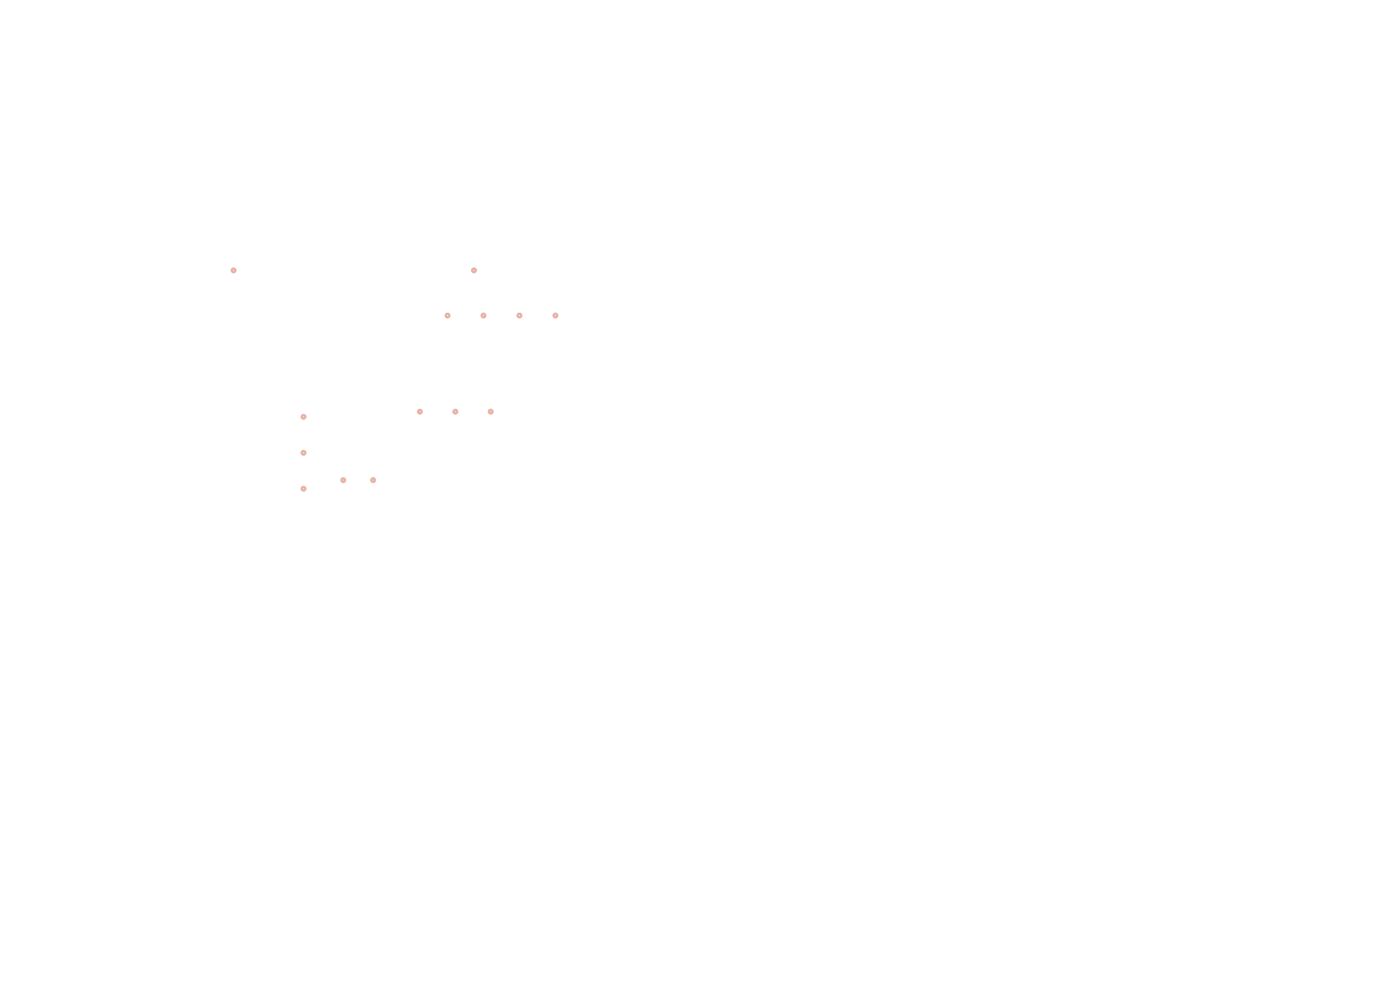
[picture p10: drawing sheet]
<svg xmlns="http://www.w3.org/2000/svg" width="297mm" height="210mm" viewBox="0 0 297 210" stroke-linecap="round" stroke-linejoin="round" font-family="sans-serif">
<g fill="none" stroke="#e8b2a7" stroke-width=".51">
<circle cx="49.6" cy="57.4" r=".38"/>
<circle cx="100.5" cy="57.4" r=".38"/>
<circle cx="94.9" cy="66.9" r=".38"/>
<circle cx="102.6" cy="66.9" r=".38"/>
<circle cx="110.2" cy="66.9" r=".38"/>
<circle cx="117.8" cy="66.9" r=".38"/>
<circle cx="64.4" cy="96.1" r=".38"/>
<circle cx="64.4" cy="88.4" r=".38"/>
<circle cx="89.1" cy="87.3" r=".38"/>
<circle cx="96.6" cy="87.3" r=".38"/>
<circle cx="104.1" cy="87.3" r=".38"/>
<circle cx="64.4" cy="103.7" r=".38"/>
<circle cx="72.8" cy="101.8" r=".38"/>
<circle cx="79.2" cy="101.8" r=".38"/>
</g>
</svg>
